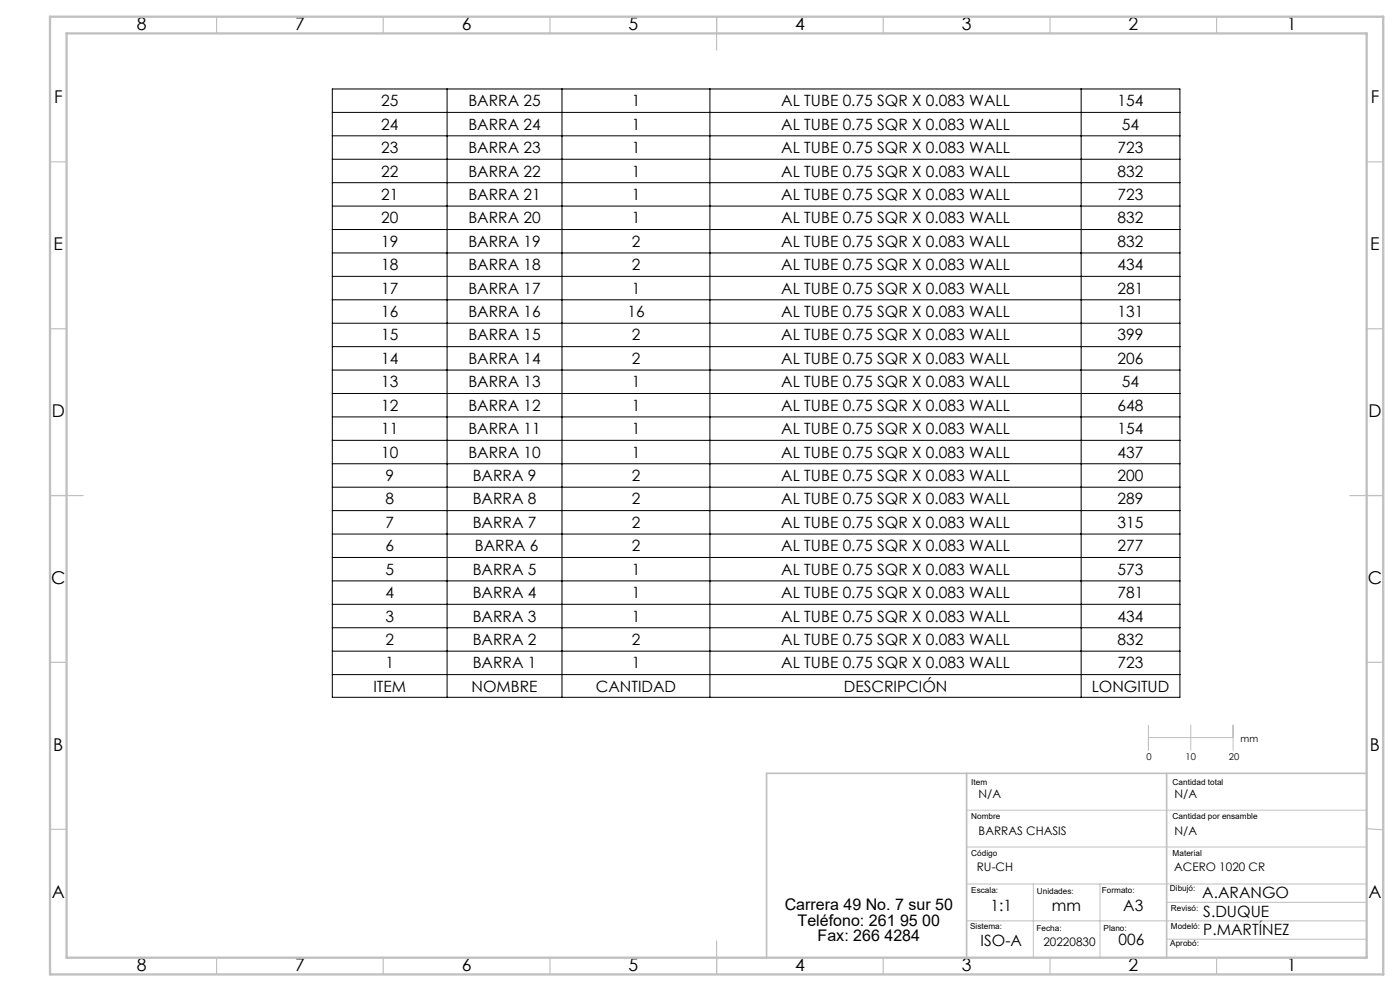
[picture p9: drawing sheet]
<svg xmlns="http://www.w3.org/2000/svg" width="420mm" height="297mm" viewBox="0 0 420 297" stroke-linecap="round" stroke-linejoin="round" font-family="sans-serif">
<defs><g id="words">
<g font-size="5.3">
<text x="41" y="9">8</text>
<text x="88.5" y="9">7</text>
<text x="138.5" y="9">6</text>
<text x="188.5" y="9">5</text>
<text x="238.5" y="9">4</text>
<text x="288.5" y="9">3</text>
<text x="338.5" y="9">2</text>
<text x="386" y="9">1</text>
<text x="16.2" y="30.8">F</text>
<text x="411.2" y="30.8">F</text>
<text x="16.1" y="75">E</text>
<text x="411.1" y="75">E</text>
<text x="15.5" y="125">D</text>
<text x="410.5" y="125">D</text>
<text x="15.4" y="175">C</text>
<text x="410.4" y="175">C</text>
<text x="16" y="225">B</text>
<text x="411" y="225">B</text>
<text x="15.5" y="269.3">A</text>
<text x="410.5" y="269.3">A</text>
<text x="41" y="291">8</text>
<text x="88.5" y="291">7</text>
<text x="138.5" y="291">6</text>
<text x="188.5" y="291">5</text>
<text x="238.5" y="291">4</text>
<text x="288.5" y="291">3</text>
<text x="338.5" y="291">2</text>
<text x="386" y="291">1</text>
</g>
<g font-size="4.8">
<text x="235.4" y="272.9">Carrera 49 No. 7 sur 50</text>
<text x="239.3" y="277.4">Teléfono: 261 95 00</text>
<text x="245.3" y="281.9">Fax: 266 4284</text>
</g>
<g font-size="4.7">
<text x="114.3" y="31.9">25</text>
<text x="140.5" y="31.9">BARRA 25</text>
<text x="189.5" y="31.9">1</text>
<text x="234.4" y="31.9">AL TUBE 0.75 SQR X 0.083 WALL</text>
<text x="335.3" y="31.9">154</text>
<text x="114.3" y="38.9">24</text>
<text x="140.5" y="38.9">BARRA 24</text>
<text x="189.5" y="38.9">1</text>
<text x="234.4" y="38.9">AL TUBE 0.75 SQR X 0.083 WALL</text>
<text x="336.6" y="38.9">54</text>
<text x="114.3" y="45.9">23</text>
<text x="140.5" y="45.9">BARRA 23</text>
<text x="189.5" y="45.9">1</text>
<text x="234.4" y="45.9">AL TUBE 0.75 SQR X 0.083 WALL</text>
<text x="335.3" y="45.9">723</text>
<text x="114.3" y="52.9">22</text>
<text x="140.5" y="52.9">BARRA 22</text>
<text x="189.5" y="52.9">1</text>
<text x="234.4" y="52.9">AL TUBE 0.75 SQR X 0.083 WALL</text>
<text x="335.3" y="52.9">832</text>
<text x="114.3" y="59.9">21</text>
<text x="140.5" y="59.9">BARRA 21</text>
<text x="189.5" y="59.9">1</text>
<text x="234.4" y="59.9">AL TUBE 0.75 SQR X 0.083 WALL</text>
<text x="335.3" y="59.9">723</text>
<text x="114.3" y="67">20</text>
<text x="140.5" y="67">BARRA 20</text>
<text x="189.5" y="67">1</text>
<text x="234.4" y="67">AL TUBE 0.75 SQR X 0.083 WALL</text>
<text x="335.3" y="67">832</text>
<text x="114.3" y="74">19</text>
<text x="140.5" y="74">BARRA 19</text>
<text x="189.5" y="74">2</text>
<text x="234.4" y="74">AL TUBE 0.75 SQR X 0.083 WALL</text>
<text x="335.3" y="74">832</text>
<text x="114.3" y="81">18</text>
<text x="140.5" y="81">BARRA 18</text>
<text x="189.5" y="81">2</text>
<text x="234.4" y="81">AL TUBE 0.75 SQR X 0.083 WALL</text>
<text x="335.3" y="81">434</text>
<text x="114.3" y="88">17</text>
<text x="140.5" y="88">BARRA 17</text>
<text x="189.5" y="88">1</text>
<text x="234.4" y="88">AL TUBE 0.75 SQR X 0.083 WALL</text>
<text x="335.3" y="88">281</text>
<text x="114.3" y="95">16</text>
<text x="140.5" y="95">BARRA 16</text>
<text x="188.2" y="95">16</text>
<text x="234.4" y="95">AL TUBE 0.75 SQR X 0.083 WALL</text>
<text x="335.3" y="95">131</text>
<text x="114.3" y="102">15</text>
<text x="140.5" y="102">BARRA 15</text>
<text x="189.5" y="102">2</text>
<text x="234.4" y="102">AL TUBE 0.75 SQR X 0.083 WALL</text>
<text x="335.3" y="102">399</text>
<text x="114.3" y="109.1">14</text>
<text x="140.5" y="109.1">BARRA 14</text>
<text x="189.5" y="109.1">2</text>
<text x="234.4" y="109.1">AL TUBE 0.75 SQR X 0.083 WALL</text>
<text x="335.3" y="109.1">206</text>
<text x="114.3" y="116.1">13</text>
<text x="140.5" y="116.1">BARRA 13</text>
<text x="189.5" y="116.1">1</text>
<text x="234.4" y="116.1">AL TUBE 0.75 SQR X 0.083 WALL</text>
<text x="336.6" y="116.1">54</text>
<text x="114.3" y="123.1">12</text>
<text x="140.5" y="123.1">BARRA 12</text>
<text x="189.5" y="123.1">1</text>
<text x="234.4" y="123.1">AL TUBE 0.75 SQR X 0.083 WALL</text>
<text x="335.3" y="123.1">648</text>
<text x="114.3" y="130.1">11</text>
<text x="140.5" y="130.1">BARRA 11</text>
<text x="189.5" y="130.1">1</text>
<text x="234.4" y="130.1">AL TUBE 0.75 SQR X 0.083 WALL</text>
<text x="335.3" y="130.1">154</text>
<text x="114.3" y="137.1">10</text>
<text x="140.5" y="137.1">BARRA 10</text>
<text x="189.5" y="137.1">1</text>
<text x="234.4" y="137.1">AL TUBE 0.75 SQR X 0.083 WALL</text>
<text x="335.3" y="137.1">437</text>
<text x="115.6" y="144.2">9</text>
<text x="141.8" y="144.2">BARRA 9</text>
<text x="189.5" y="144.2">2</text>
<text x="234.4" y="144.2">AL TUBE 0.75 SQR X 0.083 WALL</text>
<text x="335.3" y="144.2">200</text>
<text x="115.6" y="151.2">8</text>
<text x="141.8" y="151.2">BARRA 8</text>
<text x="189.5" y="151.2">2</text>
<text x="234.4" y="151.2">AL TUBE 0.75 SQR X 0.083 WALL</text>
<text x="335.3" y="151.2">289</text>
<text x="115.6" y="158.2">7</text>
<text x="141.8" y="158.2">BARRA 7</text>
<text x="189.5" y="158.2">2</text>
<text x="234.4" y="158.2">AL TUBE 0.75 SQR X 0.083 WALL</text>
<text x="335.3" y="158.2">315</text>
<text x="115.6" y="165.2">6</text>
<text x="142.5" y="165.2">BARRA 6</text>
<text x="189.5" y="165.2">2</text>
<text x="234.4" y="165.2">AL TUBE 0.75 SQR X 0.083 WALL</text>
<text x="335.3" y="165.2">277</text>
<text x="115.6" y="172.2">5</text>
<text x="141.8" y="172.2">BARRA 5</text>
<text x="189.5" y="172.2">1</text>
<text x="234.4" y="172.2">AL TUBE 0.75 SQR X 0.083 WALL</text>
<text x="335.3" y="172.2">573</text>
<text x="115.6" y="179.2">4</text>
<text x="141.8" y="179.2">BARRA 4</text>
<text x="189.5" y="179.2">1</text>
<text x="234.4" y="179.2">AL TUBE 0.75 SQR X 0.083 WALL</text>
<text x="335.3" y="179.2">781</text>
<text x="115.6" y="186.3">3</text>
<text x="141.8" y="186.3">BARRA 3</text>
<text x="189.5" y="186.3">1</text>
<text x="234.4" y="186.3">AL TUBE 0.75 SQR X 0.083 WALL</text>
<text x="335.3" y="186.3">434</text>
<text x="115.6" y="193.3">2</text>
<text x="141.8" y="193.3">BARRA 2</text>
<text x="189.5" y="193.3">2</text>
<text x="234.4" y="193.3">AL TUBE 0.75 SQR X 0.083 WALL</text>
<text x="335.3" y="193.3">832</text>
<text x="115.6" y="200.3">1</text>
<text x="141.8" y="200.3">BARRA 1</text>
<text x="189.5" y="200.3">1</text>
<text x="234.4" y="200.3">AL TUBE 0.75 SQR X 0.083 WALL</text>
<text x="335.3" y="200.3">723</text>
<text x="112" y="207.3">ITEM</text>
<text x="141.5" y="207.3">NOMBRE</text>
<text x="178.7" y="207.3">CANTIDAD</text>
<text x="253.1" y="207.3">DESCRIPCIÓN</text>
<text x="327.5" y="207.3">LONGITUD</text>
<text x="360.7" y="269.2">A.ARANGO</text>
<text x="297.2" y="272.9">1:1</text>
<text x="315.6" y="272.9">mm</text>
<text x="337" y="272.9">A3</text>
<text x="361" y="274.8">S.DUQUE</text>
<text x="361" y="280.2">P.MARTÍNEZ</text>
<text x="294.2" y="283.5">ISO-A</text>
<text x="335.6" y="283.2">006</text>
</g>
<g font-size="3.5">
<text x="293.6" y="239.2">N/A</text>
<text x="352.4" y="239.2">N/A</text>
<text x="293.6" y="250.2">BARRAS CHASIS</text>
<text x="352.4" y="250.2">N/A</text>
<text x="293.1" y="261.2">RU-CH</text>
<text x="352.2" y="261.1">ACERO 1020 CR</text>
<text x="313" y="283.5">20220830</text>
</g>
<g font-size="2.8">
<text x="343.9" y="227.8">0</text>
<text x="355.7" y="227.8">10</text>
<text x="368.7" y="227.8">20</text>
<text x="372.2" y="222.3">mm</text>
</g>
<g font-size="2.5">
<text x="291.4" y="235.1">Item</text>
<text x="351.8" y="235.1">Cantidad total</text>
<text x="291.4" y="245.5">Nombre</text>
<text x="351.8" y="245.5">Cantidad por ensamble</text>
<text x="291.4" y="256.5">Código</text>
<text x="351.8" y="256.5">Material</text>
<text x="291.4" y="267.7">Escala:</text>
<text x="311" y="267.8">Unidades:</text>
<text x="330.6" y="267.7">Formato:</text>
<text x="351" y="267">Dibujó:</text>
<text x="351.3" y="272.9">Revisó:</text>
<text x="291" y="278.4">Sistema:</text>
<text x="311" y="279">Fecha:</text>
<text x="331.1" y="279">Plano:</text>
<text x="351.3" y="278.4">Modeló:</text>
<text x="351.1" y="283.5">Aprobó:</text>
</g>
</g></defs>
<g fill="none" stroke="#000" stroke-width=".3">
<path d="M99.7 26.7h254.3v182.3h-254.3zM99.7 33.7h254.3M134.1 26.7v182.3M168.6 26.7v182.3M213 26.7v182.3M324.3 26.7v182.3M99.7 40.7h254.3M99.7 47.7h254.3M99.7 54.7h254.3M99.7 61.8h254.3M99.7 68.8h254.3M99.7 75.8h254.3"/>
<path d="M99.7 82.8h254.3M99.7 89.8h254.3M99.7 96.9h254.3M99.7 103.9h254.3M99.7 110.9h254.3M99.7 117.9h254.3M99.7 125h254.3M99.7 132h254.3M99.7 139h254.3M99.7 146h254.3M99.7 153h254.3M99.7 160.1h254.3"/>
<path d="M99.7 167.1h254.3M99.7 174.1h254.3M99.7 181.1h254.3M99.7 188.1h254.3M99.7 195.2h254.3M99.7 202.2h254.3"/>
</g>
<path d="M344.5 217.3v7.5M357.2 217.3v7.5M369.9 217.3v7.5M344.5 221h25.4M290 242.8h120M290 253.9h120M290 264.9h120M290 276h120M310 264.9v22.1M330 264.9v22.1M350 270.4h60M350 281.5h60" fill="none" stroke="#c0c0c0" stroke-width=".3"/>
<g fill="none" stroke="#c0c0c0" stroke-width=".35">
<path d="M65 5v5M115 5v5M165 5v5M215 5v10M265 5v5M315 5v5M365 5v5M15 48.5h5M410 48.5h5M15 98.5h5M410 98.5h5M15 148.5h10"/>
<path d="M405 148.5h10M15 198.5h5M410 198.5h5M15 248.5h5M410 248.4l5 .3M65 287v5M115 287v5M165 287v5M215 282v10M265 287v5M315 287v5M365 287v5"/>
</g>
<path d="M290 231.8v55.2M350 231.8v55.2M410 231.8h-180v55.2" fill="none" stroke="#c0c0c0" stroke-width=".5"/>
<path d="M15 5h400v287h-400zM20 10h390v277h-390z" fill="none" stroke="#c0c0c0" stroke-width=".7"/>
<use href="#words"/>
</svg>
